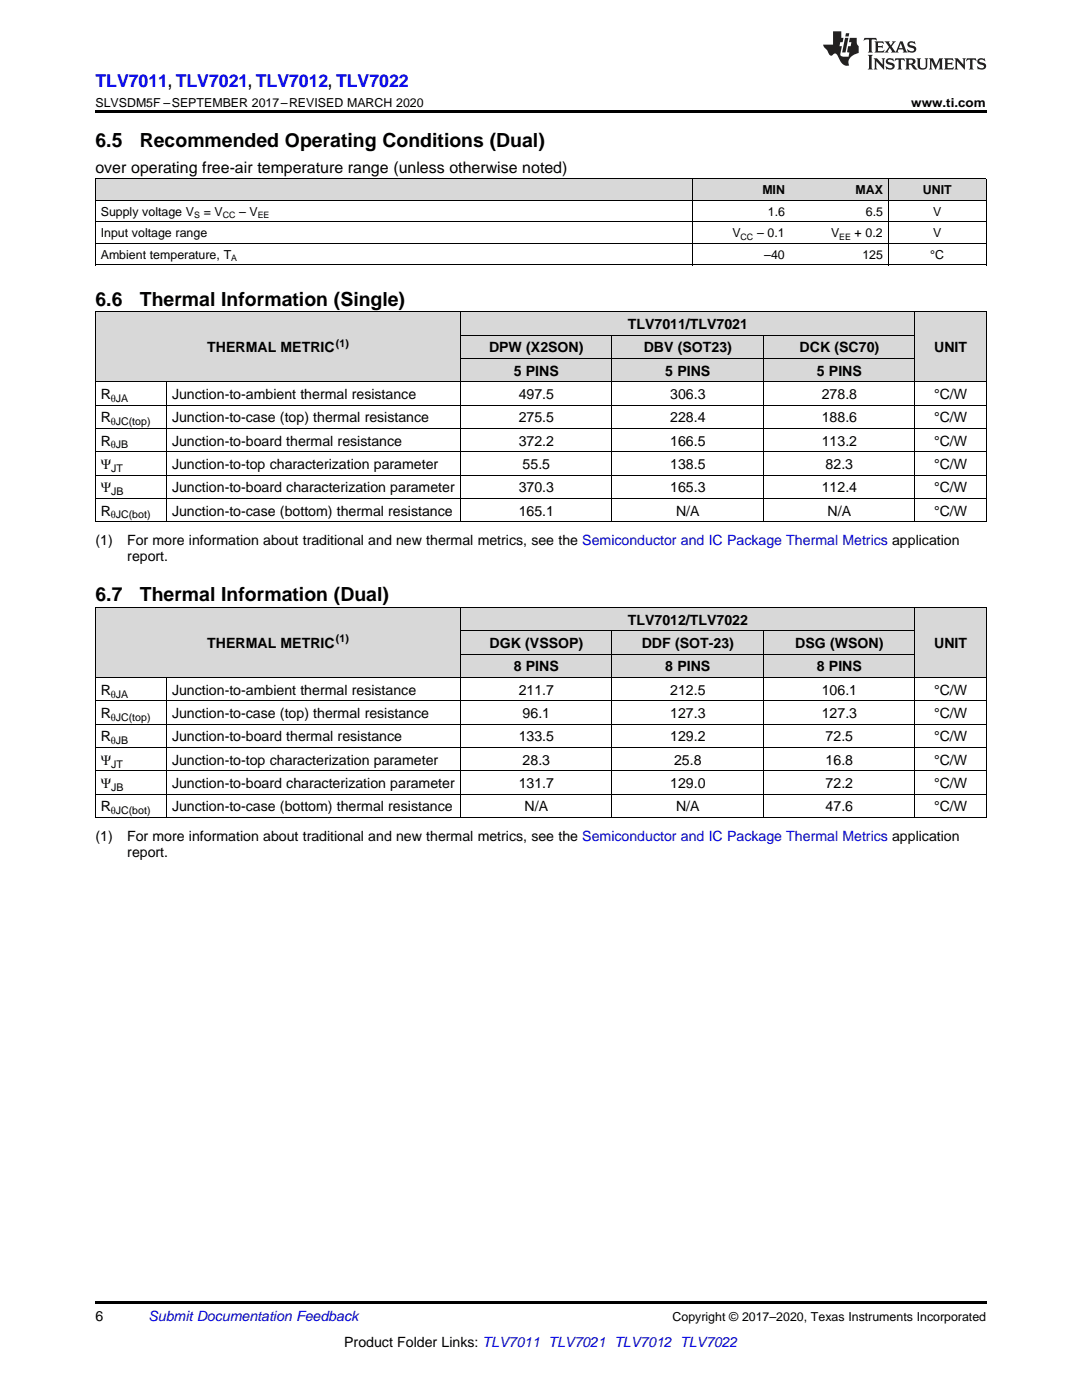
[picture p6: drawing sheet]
<svg xmlns="http://www.w3.org/2000/svg" width="216mm" height="279mm" viewBox="0 0 216 279" stroke-linecap="round" stroke-linejoin="round" font-family="sans-serif">
<defs><g id="words">
<g font-size="3.9">
<text x="19" y="29.3">6.5</text>
<text x="27.9" y="29.3">Recommended Operating Conditions (Dual)</text>
<text x="19" y="61">6.6</text>
<text x="27.9" y="61">Thermal Information (Single)</text>
<text x="19" y="120">6.7</text>
<text x="27.9" y="120">Thermal Information (Dual)</text>
</g>
<text font-size="3.5" fill="#00f" x="19" y="17.3">TLV7011, TLV7021, TLV7012, TLV7022</text>
<text font-size="3.2" x="19" y="34.4">over operating free-air temperature range (unless otherwise noted)</text>
<g font-size="2.8">
<text x="125.3" y="65.7">TLV7011/TLV7021</text>
<text x="41.3" y="70.3">THERMAL METRIC</text>
<text x="97.6" y="70.3">DPW (X2SON)</text>
<text x="128.4" y="70.3">DBV (SOT23)</text>
<text x="159.6" y="70.3">DCK (SC70)</text>
<text x="186.4" y="70.3">UNIT</text>
<text x="102.5" y="75">5 PINS</text>
<text x="132.8" y="75">5 PINS</text>
<text x="163" y="75">5 PINS</text>
<text x="20.1" y="79.6">R</text>
<text x="34.3" y="79.6">Junction-to-ambient thermal resistance</text>
<text x="103.5" y="79.6">497.5</text>
<text x="133.7" y="79.6">306.3</text>
<text x="164" y="79.6">278.8</text>
<text x="186.4" y="79.6">°C/W</text>
<text x="20.1" y="84.3">R</text>
<text x="20.1" y="88.9">R</text>
<text x="34.3" y="84.3">Junction-to-case (top) thermal resistance</text>
<text x="34.3" y="88.9">Junction-to-board thermal resistance</text>
<text x="103.5" y="84.3">275.5</text>
<text x="103.5" y="88.9">372.2</text>
<text x="133.7" y="84.3">228.4</text>
<text x="133.7" y="88.9">166.5</text>
<text x="164" y="84.3">188.6</text>
<text x="164" y="88.9">113.2</text>
<text x="186.4" y="84.3">°C/W</text>
<text x="186.4" y="88.9">°C/W</text>
<text x="20.1" y="93.6">Ψ</text>
<text x="34.3" y="93.6">Junction-to-top characterization parameter</text>
<text x="104.3" y="93.6">55.5</text>
<text x="133.7" y="93.6">138.5</text>
<text x="164.7" y="93.6">82.3</text>
<text x="186.4" y="93.6">°C/W</text>
<text x="20.1" y="98.2">Ψ</text>
<text x="34.3" y="98.2">Junction-to-board characterization parameter</text>
<text x="103.5" y="98.2">370.3</text>
<text x="133.7" y="98.2">165.3</text>
<text x="164" y="98.2">112.4</text>
<text x="186.4" y="98.2">°C/W</text>
<text x="20.1" y="102.9">R</text>
<text x="34.3" y="102.9">Junction-to-case (bottom) thermal resistance</text>
<text x="103.5" y="102.9">165.1</text>
<text x="134.9" y="102.9">N/A</text>
<text x="165.1" y="102.9">N/A</text>
<text x="186.4" y="102.9">°C/W</text>
<text x="19" y="108.8">(1)</text>
<text x="25.4" y="108.8">For more information about traditional and new thermal metrics, see the Semiconductor and IC Package Thermal Metrics application</text>
<text x="25.4" y="111.9">report.</text>
<text x="125.3" y="124.7">TLV7012/TLV7022</text>
<text x="41.3" y="129.3">THERMAL METRIC</text>
<text x="97.7" y="129.3">DGK (VSSOP)</text>
<text x="128.1" y="129.3">DDF (SOT-23)</text>
<text x="158.7" y="129.3">DSG (WSON)</text>
<text x="186.4" y="129.3">UNIT</text>
<text x="102.5" y="134">8 PINS</text>
<text x="132.8" y="134">8 PINS</text>
<text x="163" y="134">8 PINS</text>
<text x="20.1" y="138.6">R</text>
<text x="20.1" y="143.3">R</text>
<text x="34.3" y="138.6">Junction-to-ambient thermal resistance</text>
<text x="34.3" y="143.3">Junction-to-case (top) thermal resistance</text>
<text x="103.5" y="138.6">211.7</text>
<text x="104.3" y="143.3">96.1</text>
<text x="133.7" y="138.6">212.5</text>
<text x="133.7" y="143.3">127.3</text>
<text x="164" y="138.6">106.1</text>
<text x="164" y="143.3">127.3</text>
<text x="186.4" y="138.6">°C/W</text>
<text x="186.4" y="143.3">°C/W</text>
<text x="20.1" y="148">R</text>
<text x="34.3" y="148">Junction-to-board thermal resistance</text>
<text x="103.5" y="148">133.5</text>
<text x="133.7" y="148">129.2</text>
<text x="164.7" y="148">72.5</text>
<text x="186.4" y="148">°C/W</text>
<text x="20.1" y="152.6">Ψ</text>
<text x="34.3" y="152.6">Junction-to-top characterization parameter</text>
<text x="104.3" y="152.6">28.3</text>
<text x="134.5" y="152.6">25.8</text>
<text x="164.7" y="152.6">16.8</text>
<text x="186.4" y="152.6">°C/W</text>
<text x="20.1" y="157.3">Ψ</text>
<text x="20.1" y="161.9">R</text>
<text x="34.3" y="157.3">Junction-to-board characterization parameter</text>
<text x="34.3" y="161.9">Junction-to-case (bottom) thermal resistance</text>
<text x="103.5" y="157.3">131.7</text>
<text x="104.7" y="161.9">N/A</text>
<text x="133.7" y="157.3">129.0</text>
<text x="134.9" y="161.9">N/A</text>
<text x="164.7" y="157.3">72.2</text>
<text x="164.7" y="161.9">47.6</text>
<text x="186.4" y="157.3">°C/W</text>
<text x="186.4" y="161.9">°C/W</text>
<text x="19" y="167.8">(1)</text>
<text x="25.4" y="167.8">For more information about traditional and new thermal metrics, see the Semiconductor and IC Package Thermal Metrics application</text>
<text x="25.4" y="171">report.</text>
<text x="19" y="263.6">6</text>
<text x="68.7" y="268.9">Product Folder Links: TLV7011 TLV7021 TLV7012 TLV7022</text>
</g>
<text font-size="2.8" fill="#0000c8" x="29.6" y="263.6">Submit Documentation Feedback</text>
<g font-size="2.5">
<text x="19" y="21.4">SLVSDM5F –SEPTEMBER 2017–REVISED MARCH 2020</text>
<text x="181.8" y="21.4">www.ti.com</text>
<text x="152.1" y="38.7">MIN</text>
<text x="170.7" y="38.7">MAX</text>
<text x="184.1" y="38.7">UNIT</text>
<text x="20.1" y="43">Supply voltage V</text>
<text x="20.1" y="47.3">Input voltage range</text>
<text x="40.6" y="43">= V</text>
<text x="47.7" y="43">– V</text>
<text x="146.2" y="47.3">V</text>
<text x="151.1" y="47.3">– 0.1</text>
<text x="153.2" y="43">1.6</text>
<text x="165.8" y="47.3">V</text>
<text x="170.5" y="47.3">+ 0.2</text>
<text x="172.8" y="43">6.5</text>
<text x="186.2" y="43">V</text>
<text x="186.2" y="47.3">V</text>
<text x="20.1" y="51.6">Ambient temperature, T</text>
<text x="152.5" y="51.6">–40</text>
<text x="172.1" y="51.6">125</text>
<text x="185.6" y="51.6">°C</text>
<text x="134.2" y="263.6">Copyright © 2017–2020, Texas Instruments Incorporated</text>
</g>
<g font-size="2.1">
<text x="67" y="69.2">(1)</text>
<text x="22.1" y="80.2">θJA</text>
<text x="22.1" y="84.8">θJC(top)</text>
<text x="22.1" y="89.5">θJB</text>
<text x="22.2" y="94.2">JT</text>
<text x="22.2" y="98.8">JB</text>
<text x="22.1" y="103.5">θJC(bot)</text>
<text x="67" y="128.2">(1)</text>
<text x="22.1" y="139.2">θJA</text>
<text x="22.1" y="143.9">θJC(top)</text>
<text x="22.1" y="148.5">θJB</text>
<text x="22.2" y="153.2">JT</text>
<text x="22.2" y="157.8">JB</text>
<text x="22.1" y="162.5">θJC(bot)</text>
</g>
<g font-size="1.8">
<text x="38.7" y="43.5">S</text>
<text x="44.4" y="43.5">CC</text>
<text x="51.4" y="43.5">EE</text>
<text x="147.8" y="47.8">CC</text>
<text x="167.5" y="47.8">EE</text>
<text x="46.1" y="52.1">A</text>
</g>
</g></defs>
<g fill="#d8d8d8">
<path d="M19 121.3h14.3v14h-14.3z"/>
<path d="M33.3 121.3h58.6v14h-58.6z"/>
<path d="M182.6 121.3h14.2v14h-14.2z"/>
<path d="M91.9 130.6h30.3v4.7h-30.3z"/>
<path d="M122.2 130.6h30.2v4.7h-30.2z"/>
<path d="M152.4 130.6h30.2v4.7h-30.2z"/>
<path d="M91.9 125.9h30.3v4.7h-30.3z"/>
<path d="M122.2 125.9h30.2v4.7h-30.2z"/>
<path d="M152.4 125.9h30.2v4.7h-30.2z"/>
<path d="M91.9 121.3h30.3v4.6h-30.3z"/>
<path d="M122.2 121.3h30.2v4.6h-30.2z"/>
<path d="M152.4 121.3h30.2v4.6h-30.2z"/>
<path d="M19 62.3h14.3v13.9h-14.3z"/>
<path d="M33.3 62.3h58.6v13.9h-58.6z"/>
<path d="M182.6 62.3h14.2v13.9h-14.2z"/>
<path d="M91.9 71.6h30.3v4.6h-30.3z"/>
<path d="M122.2 71.6h30.2v4.6h-30.2z"/>
<path d="M152.4 71.6h30.2v4.6h-30.2z"/>
<path d="M91.9 66.9h30.3v4.7h-30.3z"/>
<path d="M122.2 66.9h30.2v4.7h-30.2z"/>
<path d="M152.4 66.9h30.2v4.7h-30.2z"/>
<path d="M91.9 62.3h30.3v4.6h-30.3z"/>
<path d="M122.2 62.3h30.2v4.6h-30.2z"/>
<path d="M152.4 62.3h30.2v4.6h-30.2z"/>
<path d="M19 35.7h30.2v4.3h-30.2z"/>
<path d="M49.2 35.7h88.9v4.3h-88.9z"/>
<path d="M138.1 35.7h19.6v4.3h-19.6z"/>
<path d="M157.7 35.7h19.6v4.3h-19.6z"/>
<path d="M177.3 35.7h19.5v4.3h-19.5z"/>
</g>
<g fill="#000">
<path d="M19 22h177.8v.5h-177.8zM19 52.9h.2zM138 52.9h.1zM177.2 52.9h.1zM196.7 52.9h.1zM19 104.1l.2 .1zM91.8 104.1l.1 .1zM122.1 104.1l.1 .1zM152.3 104.1l.1 .1zM182.5 104.1l.1 .1zM196.7 104.1l.1 .1zM19 163.2h.2z"/>
<path d="M91.8 163.2h.1zM122.1 163.2h.1zM152.3 163.2h.1zM182.5 163.2h.1zM196.7 163.2h.1zM19 259.7h177.8v.5h-177.8z"/>
</g>
<g fill="none" stroke="#000" stroke-width=".2">
<path d="M19 35.6l177.8 .1v17.2M19 40h177.8M19.1 35.7v17.2M138.1 35.7v17.2M177.2 35.7v17.2M19 52.9h177.8M19 48.6h177.8M19 44.3h177.8M19 62.2h177.8v42M19 76.2h177.8M19.1 62.2v42M33.2 76.2v28"/>
<path d="M91.9 62.2v42M91.9 71.5h90.7M91.9 66.9h90.7M122.1 66.9v37.3M152.3 66.9v37.3M182.5 62.2v42M19 99.5h177.8M19 94.8h177.8M19 90.2h177.8M19 85.5h177.8M19 80.8h177.8M19 104.1h177.8"/>
<path d="M19 139.9h177.8M19 135.2h177.8M19 121.2h177.8M19.1 121.2v42M33.2 135.2v28M91.9 121.2v42M91.9 130.5h90.7M91.9 125.9h90.7M122.1 125.9v37.3M152.3 125.9v37.3M182.5 121.2v42M196.8 121.2v42"/>
<path d="M19 158.5h177.8M19 153.8h177.8M19 149.2h177.8M19 144.5h177.8M19 163.1h177.8"/>
</g>
<g fill="#231f20">
<path d="M172.5 7.6l-.1 .5 .4-.2h.6v.1v2.1l-.2 .4h.9l-.2-.4v-2.1l.1-.1h.5l.5 .2-.2-.5zM174.5 8.3l.2 .3v1.5l-.2 .4h1.8l.2-.6a1.04 1.04 0 0 1-1.3 .2v-.7h.6l.3 .2v-.6l-.3 .2h-.6v-.6l.8-.1 .4 .3-.2-.5zM176.5 8.3l.9 1.1-.9 1.1h.8l-.2-.2 .4-.7 .5 .7-.2 .2h1.5l-.2-.2 .2-.4h.9l.1 .4-.2 .2h1l-.3-.3-.7-1.9h-.5l-.9 2-.8-1 .9-1h-.8l.1 .3-.4 .5-.3-.6 .1-.2zM179.7 8.6l.4 1h-.7zM181.3 8.4a.63 .63 0 0 0-.2 .7 .63 .63 0 0 0 .6 .4l.6 .2 .1 .2a.75 .75 0 0 1-.7 .4 .75 .75 0 0 1-.6-.5l.1 .7 .1-.1a1.11 1.11 0 0 0 1.5-.6 1.13 1.13 0 0 0-1.2-.8l-.1-.4a1.04 1.04 0 0 1 1.2 .2l-.2-.5-.2 .1-.4-.2zM173.2 10.9l.2 .4v2.2l-.2 .4h1l-.3-.4v-2.2l.3-.4zM174.3 11.6l.3 .4v1.5l-.3 .4h.8l-.2-.4v-1.3l1.5 1.7v-1.9l.2-.4h-.7l.2 .4v.9l-1.1-1.3zM177 11.8a.62 .62 0 0 0-.2 .7 .62 .62 0 0 0 .6 .4l.6 .1 .1 .3a.76 .76 0 0 1-.7 .3 .76 .76 0 0 1-.7-.4l.2 .7 .1-.1a1.11 1.11 0 0 0 1.5-.6 1.13 1.13 0 0 0-1.2-.8l-.1-.4a1.04 1.04 0 0 1 1.2 .2l-.2-.6-.2 .1-.5-.1zM178.7 11.6l-.2 .6a.61 .61 0 0 1 .8-.3v1.6l-.2 .4h.9l-.2-.4v-1.6a.63 .63 0 0 1 .7 .3l-.1-.6zM180.6 11.6l.3 .4v1.5l-.3 .4h1l-.2-.2-.1-.8 .6 .2a.76 .76 0 0 0 1.2 .7l-1-1a.58 .58 0 0 0 .6-.5 .58 .58 0 0 0-.5-.6zM181.4 11.9h.1a.45 .45 0 0 1 .5 .1 .45 .45 0 0 1 .1 .5l-.8 .2zM182.9 11.6l.2 .2a2.17 2.17 0 0 0 .3 1.9 .99 .99 0 0 0 1.6-.6v-1.1l.2-.4h-.7l.2 .2a1.92 1.92 0 0 1-.2 1.8 .6 .6 0 0 1-.9-.5v-1.1l.2-.4zM185.4 11.6l.2 .4v1.5l-.2 .4h.7l-.2-.4v-1.4l.8 1.8 .8-1.8v1.4l-.2 .4h.9l-.2-.4v-1.5l.2-.4h-.8l-.6 1.5-.6-1.5zM188.4 11.6l.2 .4v1.5l-.2 .4h1.8l.1-.6a1.04 1.04 0 0 1-1.2 .1v-.6h.5l.4 .2v-.6l-.4 .2h-.5v-.7h.8l.3 .3-.1-.6zM190.5 11.6l.2 .4v1.5l-.2 .4h.7l-.2-.4v-1.3l1.5 1.7v-1.9l.2-.4h-.7l.2 .4v.9l-1.1-1.3zM192.9 11.6l-.1 .6a.61 .61 0 0 1 .7-.3l.1 1.6-.3 .4h1l-.3-.4 .1-1.6a.63 .63 0 0 1 .7 .3l-.1-.6zM195.2 11.8a.62 .62 0 0 0-.2 .7 .62 .62 0 0 0 .6 .4l.6 .1 .1 .3a.76 .76 0 0 1-.7 .3 .76 .76 0 0 1-.6-.4l.1 .7 .1-.1a1.11 1.11 0 0 0 1.6-.6 1.13 1.13 0 0 0-1.3-.8l-.1-.4a1.04 1.04 0 0 1 1.2 .2l-.1-.6-.2 .1-.5-.1z"/>
<path d="M166.2 6.3v2.6h-1.9v.4l.8 .9a.91 .91 0 0 0 1 .8 .56 .56 0 0 1 .5-.3 .56 .56 0 0 1 .5 .3l.4 .8a1.53 1.53 0 0 0 1.9 1.2 1.54 1.54 0 0 1 1-2.1l.9-.3v-1.4a1.52 1.52 0 0 1-.4-1.6h-1.3l-.2 .8h.5l-.2 .8h-.5l-.1 1v.2l.4 .1-.2 .8a1.93 1.93 0 0 1-1.6-.3l.3-1.8h-.5l.2-.8h.4l.2-.8h-.4v-1.3zM168.6 7.6l-.6 2.9h.7l.6-2.9zM168.8 6.6l-.1 .7h.6l.2-.7z"/>
</g>
<use href="#words"/>
</svg>
